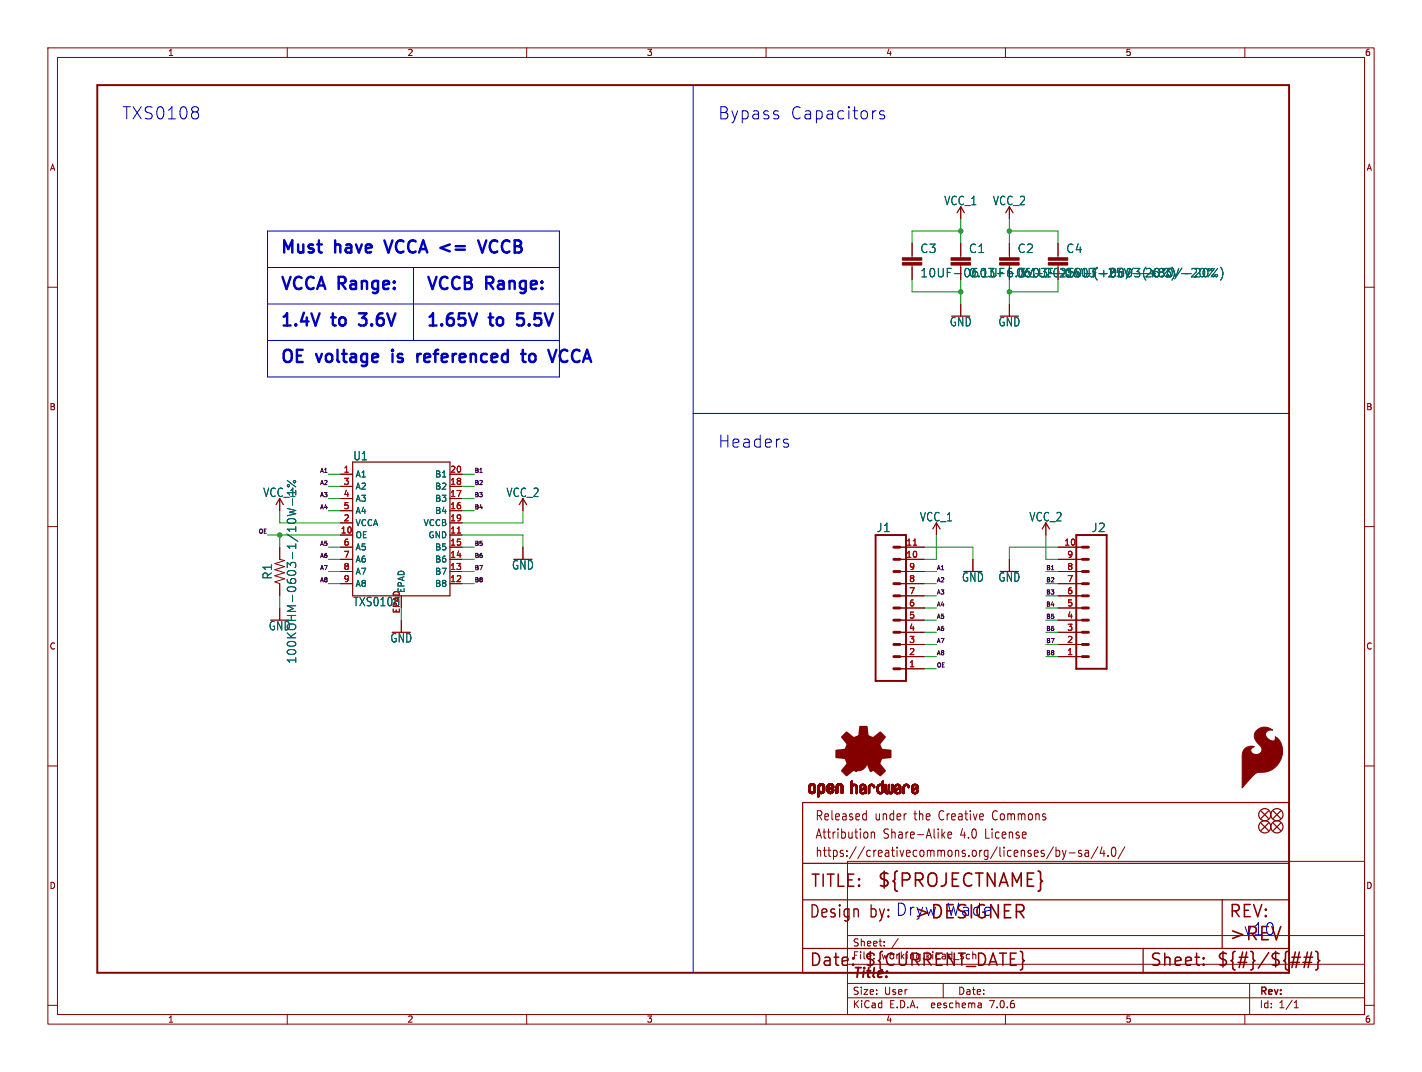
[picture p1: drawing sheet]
<svg xmlns="http://www.w3.org/2000/svg" width="297mm" height="224mm" viewBox="0 0 297 224" stroke-linecap="round" stroke-linejoin="round" font-family="sans-serif">
<defs><g id="words">
<g font-size="3.8" fill="#840000">
<text x="183.1" y="185.7">${PROJECTNAME}</text>
<text x="190.8" y="192.3">&gt;DESIGNER</text>
<text x="256.5" y="196.9">&gt;REV</text>
</g>
<g font-size="3.5" fill="#0000c2">
<text x="25.4" y="25.2">TXS0108</text>
<text x="149.9" y="25.2">Bypass</text>
<text x="164.9" y="25.2">Capacitors</text>
<text x="58.4" y="53.1">Must</text>
<text x="70.1" y="53.1">have</text>
<text x="81.7" y="53.1">VCCA &lt;=</text>
<text x="103.4" y="53.1">VCCB~{}</text>
<text x="58.4" y="60.7">VCCA Range:</text>
<text x="88.9" y="60.7">VCCB</text>
<text x="101.6" y="60.7">Range:</text>
<text x="58.4" y="68.3">1.4V</text>
<text x="69.6" y="68.3">to</text>
<text x="76.3" y="68.3">3.6V</text>
<text x="88.9" y="68.3">1.65V</text>
<text x="102.5" y="68.3">to</text>
<text x="109.2" y="68.3">5.5V</text>
<text x="58.4" y="76">OE</text>
<text x="66.3" y="76">voltage</text>
<text x="83.1" y="76">is</text>
<text x="89.3" y="76">referenced</text>
<text x="112.3" y="76">to</text>
<text x="119" y="76">VCCA</text>
<text x="149.9" y="93.7">Headers</text>
<text x="197.5" y="191.5">Wade</text>
<text x="181.6" y="192.1">by: Dryw</text>
<text x="259.6" y="195.6">v10</text>
</g>
<g font-size="3.5" fill="#840000">
<text x="169.2" y="185.7">TITLE:</text>
<text x="168.9" y="192.1">Design</text>
<text x="256.5" y="192.1">REV:</text>
<text x="168.9" y="202.2">Date:</text>
<text x="180.3" y="202.2">${CURRENT_DATE}</text>
<text x="240" y="202.2">Sheet:</text>
<text x="254" y="202.2">${#}/${##}</text>
</g>
<text font-size="2.8" fill="#840000" x="178" y="204.8">Title:</text>
<g font-size="2.7" fill="#840000">
<text x="170.2" y="171.7">Released</text>
<text x="182.7" y="171.7">under</text>
<text x="191.1" y="171.7">the</text>
<text x="196.5" y="171.7">Creative</text>
<text x="208" y="171.7">Commons</text>
<text x="170.2" y="175.5">Attribution</text>
<text x="170.2" y="179.3">https://creativecommons.org/licenses/by-sa/4.0/</text>
<text x="184.5" y="175.5">Share-Alike</text>
<text x="200.8" y="175.5">4.0</text>
<text x="206.2" y="175.5">License</text>
</g>
<g font-size="2.5" fill="#006464">
<text x="197.1" y="43.1">VCC_1</text>
<text x="207.3" y="43.1">VCC_2</text>
<text x="192.1" y="53.1">C3</text>
<text x="202.3" y="53.1">C1</text>
<text x="212.4" y="53.1">C2</text>
<text x="222.6" y="53.1">C4</text>
<text x="202.3" y="58.1">0.1UF-0603-25V-(+80/-20%)</text>
<text x="222.6" y="58.1">10UF-0603-6.3V-20%</text>
<text x="198.3" y="68.4">GND</text>
<text x="208.4" y="68.4">GND</text>
<text x="73.7" y="96.4">U1</text>
<text x="54.9" y="104">VCC_1</text>
<text x="105.7" y="104">VCC_2</text>
<text x="183" y="111.4">J1</text>
<text x="192" y="109.1">VCC_1</text>
<text x="214.9" y="109.1">VCC_2</text>
<text x="227.9" y="111.4">J2</text>
<text x="106.8" y="119.2">GND</text>
<text x="57" y="121.2" transform="rotate(-90 57 121.2)">R1</text>
<text x="200.8" y="121.7">GND</text>
<text x="208.4" y="121.7">GND</text>
<text x="56" y="131.9">GND</text>
<text x="73.7" y="126.8">TXS0108</text>
<text x="81.4" y="134.4">GND</text>
<text x="62.1" y="138.8" transform="rotate(-90 62.1 138.8)">100KOHM-0603-1/10W-1%</text>
</g>
<text font-size="2.5" fill="#840000" x="192.1" y="58.1">10UF-0603-6.3V-20%</text>
<g font-size="2.1" fill="#840000">
<text x="178" y="197.9">Sheet:</text>
<text x="178" y="200.6">File:</text>
<text x="184.1" y="200.6">working.kicad_sch</text>
<text x="178" y="208">Size:</text>
<text x="184.7" y="208">User</text>
<text x="200" y="208">Date:</text>
<text x="263" y="208.2">Rev:</text>
<text x="178" y="210.8">KiCad</text>
<text x="185.7" y="210.8">E.D.A.</text>
<text x="194.6" y="210.8">eeschema</text>
<text x="207" y="210.8">7.0.6</text>
<text x="263" y="210.8">Id:</text>
<text x="267.1" y="210.8">1/1</text>
</g>
<g font-size="1.8" fill="#840000">
<text x="35" y="11.9">1</text>
<text x="85" y="11.9">2</text>
<text x="135" y="11.9">3</text>
<text x="185" y="11.9">4</text>
<text x="235" y="11.9">5</text>
<text x="285" y="11.9">6</text>
<text x="10.3" y="35.9">A</text>
<text x="285.3" y="35.9">A</text>
<text x="10.3" y="85.9">B</text>
<text x="285.3" y="85.9">B</text>
<text x="10.3" y="135.9">C</text>
<text x="285.3" y="135.9">C</text>
<text x="10.3" y="185.9">D</text>
<text x="285.3" y="185.9">D</text>
<text x="35" y="213.8">1</text>
<text x="85" y="213.8">2</text>
<text x="135" y="213.8">3</text>
<text x="185" y="213.8">4</text>
<text x="235" y="213.8">5</text>
<text x="285" y="213.8">6</text>
</g>
<g font-size="1.8" fill="#a90000">
<text x="71.7" y="98.8">1</text>
<text x="71.7" y="101.3">3</text>
<text x="93.9" y="101.3">18</text>
<text x="93.9" y="98.8">20</text>
<text x="71.7" y="103.9">4</text>
<text x="71.7" y="106.4">5</text>
<text x="93.9" y="106.4">16</text>
<text x="93.9" y="103.9">17</text>
<text x="71.1" y="111.5">10</text>
<text x="71.7" y="109">2</text>
<text x="93.9" y="111.5">11</text>
<text x="93.9" y="109">19</text>
<text x="71.7" y="114">6</text>
<text x="71.7" y="116.6">7</text>
<text x="71.7" y="119.1">8</text>
<text x="93.9" y="119.1">13</text>
<text x="93.9" y="116.6">14</text>
<text x="93.9" y="114">15</text>
<text x="189.2" y="116.6">10</text>
<text x="189.2" y="114">11</text>
<text x="189.8" y="119.1">9</text>
<text x="222.2" y="114">10</text>
<text x="222.8" y="119.1">8</text>
<text x="222.8" y="116.6">9</text>
<text x="71.7" y="121.7">9</text>
<text x="84.7" y="124" transform="rotate(-90 84.7 124)">EPAD</text>
<text x="93.9" y="121.7">12</text>
<text x="189.8" y="124.2">7</text>
<text x="189.8" y="121.7">8</text>
<text x="222.8" y="124.2">6</text>
<text x="222.8" y="121.7">7</text>
<text x="83.6" y="128.2" transform="rotate(-90 83.6 128.2)">EPAD</text>
<text x="189.8" y="131.8">4</text>
<text x="189.8" y="129.3">5</text>
<text x="189.8" y="126.7">6</text>
<text x="222.8" y="131.8">3</text>
<text x="222.8" y="129.3">4</text>
<text x="222.8" y="126.7">5</text>
<text x="189.8" y="136.9">2</text>
<text x="189.8" y="134.4">3</text>
<text x="222.8" y="136.9">1</text>
<text x="222.8" y="134.4">2</text>
<text x="189.8" y="139.4">1</text>
</g>
<g font-size="1.8" fill="#006464">
<text x="74.2" y="99.9">A1</text>
<text x="90.8" y="99.9">B1</text>
<text x="74.2" y="102.5">A2</text>
<text x="74.2" y="105">A3</text>
<text x="74.2" y="107.5">A4</text>
<text x="90.8" y="107.5">B4</text>
<text x="90.8" y="105">B3</text>
<text x="90.8" y="102.5">B2</text>
<text x="74.2" y="112.6">OE</text>
<text x="74.2" y="110.1">VCCA</text>
<text x="88.4" y="110.1">VCCB</text>
<text x="89.4" y="112.6">GND</text>
<text x="74.2" y="115.2">A5</text>
<text x="74.2" y="117.7">A6</text>
<text x="90.8" y="117.7">B6</text>
<text x="90.8" y="115.2">B5</text>
<text x="74.2" y="120.2">A7</text>
<text x="74.2" y="122.8">A8</text>
<text x="90.8" y="122.8">B8</text>
<text x="90.8" y="120.2">B7</text>
</g>
<g font-size="1.2" fill="#0f0f0f">
<text x="66.7" y="98.8">A1</text>
<text x="66.7" y="101.4">A2</text>
<text x="99.1" y="98.8">B1</text>
<text x="99.1" y="101.4">B2</text>
<text x="66.7" y="103.9">A3</text>
<text x="66.7" y="106.4">A4</text>
<text x="99.1" y="103.9">B3</text>
<text x="99.1" y="106.4">B4</text>
<text x="53.9" y="111.5">OE</text>
<text x="66.7" y="119.1">A7</text>
<text x="66.7" y="114.1">A5</text>
<text x="66.7" y="116.6">A6</text>
<text x="99.1" y="114.1">B5</text>
<text x="99.1" y="119.1">B7</text>
<text x="99.1" y="116.6">B6</text>
<text x="195.6" y="119.1">A1</text>
<text x="218.4" y="119.1">B1</text>
<text x="66.7" y="121.7">A8</text>
<text x="99.1" y="121.7">B8</text>
<text x="195.6" y="121.7">A2</text>
<text x="195.6" y="124.2">A3</text>
<text x="218.4" y="124.2">B3</text>
<text x="218.4" y="121.7">B2</text>
<text x="195.6" y="131.8">A6</text>
<text x="195.6" y="129.3">A5</text>
<text x="195.6" y="126.8">A4</text>
<text x="218.4" y="129.3">B5</text>
<text x="218.4" y="131.8">B6</text>
<text x="218.4" y="126.8">B4</text>
<text x="195.6" y="134.4">A7</text>
<text x="195.6" y="136.9">A8</text>
<text x="218.4" y="134.4">B7</text>
<text x="218.4" y="136.9">B8</text>
<text x="195.6" y="139.5">OE</text>
</g>
</g></defs>
<g fill="none" stroke="#840000" stroke-width=".21">
<path d="M10 10h277v203.9h-277zM12 12h273v199.9h-273zM60 10v2M110 10v2M160 10v2M210 10v2M260 10v2M10 60h2M190.5 50.8v3M190.5 55.4v3M200.7 43.2v2.5M200.7 50.8v3"/>
<path d="M200.7 55.4v.5M210.8 43.2v2.5M210.8 50.8v3M210.8 55.4v.5M221 50.8v3M221 55.4v.5M285 60h2M200.7 63.5v2.5M210.8 63.5v2.5M71.1 99.1h2.6M94 99.1h2.5M10 110h2"/>
<path d="M58.4 104.1v2.6M58.4 114.3v2.5l1 .3-2 .6 2 .7-2 .6 2 .6-2 .7 2 .6-2 .6 1 .4v2.6M71.1 111.8h2.6M71.1 119.4h2.6M71.1 116.8h2.6M71.1 114.3h2.6M71.1 106.7h2.6M71.1 104.1h2.6M71.1 101.6h2.6M71.1 109.2h2.6M94 111.8h2.5M94 119.4h2.5"/>
<path d="M94 116.8h2.5M94 114.3h2.5M94 106.7h2.5M94 104.1h2.5M94 101.6h2.5M94 109.2h2.5M109.2 104.1v2.6M109.2 114.3v2.5M188 119.4h5M188 116.8h5M188 114.3h5M195.6 109.2v2.6"/>
<path d="M203.2 116.8v2.6M210.8 116.8v2.6M218.4 109.2v2.6M221 119.4h5.1M221 116.8h5.1M221 114.3h5.1M285 110h2M58.4 127v2.5M71.1 121.9h2.6M83.8 129.5v2.6M94 121.9h2.5M188 121.9h5"/>
<path d="M188 139.7h5M188 137.2h5M188 134.6h5M188 132.1h5M188 129.5h5M188 127h5M188 124.5h5M221 121.9h5.1M221 137.2h5.1M221 134.6h5.1M221 132.1h5.1M221 129.5h5.1"/>
<path d="M221 127h5.1M221 124.5h5.1M10 160h2M285 160h2M177 179.9h108v32h-108zM180.5 170l.4 .1M180.9 169.3v2M180.9 171.2l-.4 .1M181.2 174v.9M182 173.8v1.3M182 174l.2-.2 .4 .1 .1 1.2M196.9 174.4l.5 .7"/>
<path d="M197.4 173.8l-.7 .7M198 174.4l.8-.1-.1-.4-.5-.1-.2 .3 .1 .9h.6M220 176.9l-1.4 2.5M220.6 177v1.9M220.6 177.7l.4-.1 .3 .4-.1 .8h-.6M221.9 177.6l.4 1.3M222.3 178.9l-.2 .5-.2 .1M222.7 177.6l-.4 1.3M223.3 178.2h1.2M225.9 177.7l-.4-.1-.2 .3v.3l.6 .1v.5h-.6M226.7 177.7h.6l.1 1.2M227.4 178.1l-.6 .1a.4 .4 0 0 0-.2 .3 .4 .4 0 0 0 .2 .4l.6-.1"/>
<path d="M229.3 176.9l-1.4 2.5M230.2 176.9l-.4 1.4h1M230.6 177.6v1.3M231.4 178.7v.2M232.4 177.1l.3-.1a1.34 1.34 0 0 1 0 1.9h-.2a1.44 1.44 0 0 1-.1-1.8zM234.9 176.9l-1.4 2.5M177 195.4h108M184.7 197.5v.1M184.7 196.7v.1M187.6 196l-1.3 2M10 210h2M60 211.9v2"/>
<path d="M110 211.9v2M160 211.9v2M177 208.4h108M177 205.4h108M177 201.4h108M197 205.4v3M204.9 209.6l.1 .9M205 210.4l-.2 .1M205 209.9h-.2M210 211.9v2M260 211.9v2M261 205.4v6.5"/>
<path d="M270.3 210.5h.9M270.3 209.4l.4-.4v1.5M285 210h2"/>
</g>
<g fill="#840000" stroke="#840000" stroke-width=".21">
<path d="M218.9 54.9h4.1v.5h-4.1z"/>
<path d="M218.9 53.8h4.1v.6h-4.1z"/>
<path d="M188.5 54.9h4v.5h-4z"/>
<path d="M188.5 53.8h4v.6h-4z"/>
<path d="M198.6 54.9h4.1v.5h-4.1z"/>
<path d="M198.6 53.8h4.1v.6h-4.1z"/>
<path d="M168.9 165.1h.4z"/>
<path d="M168.9 165l.4 .1z"/>
<path d="M168.9 165h.4z"/>
<path d="M168.9 164.9l.4 .1z"/>
<path d="M168.9 164.9h.4z"/>
<path d="M168.9 164.8l.4 .1z"/>
<path d="M168.9 164.8h.4z"/>
<path d="M168.9 164.7l.4 .1z"/>
<path d="M168.9 164.7h.4z"/>
<path d="M168.9 164.6l.4 .1z"/>
<path d="M168.9 164.6h.4z"/>
<path d="M168.9 164.5l.4 .1z"/>
<path d="M168.9 164.5h.4z"/>
<path d="M168.9 164.4l.4 .1z"/>
<path d="M168.9 164.4h.4z"/>
<path d="M168.9 164.3l.4 .1z"/>
<path d="M168.9 165.2h.4z"/>
<path d="M168.9 165.1l.4 .1z"/>
<path d="M168.9 164.3h.4z"/>
<path d="M168.9 165.3h.5z"/>
<path d="M168.9 165.3h.4z"/>
<path d="M168.9 165.2l.4 .1z"/>
<path d="M168.9 164.2l.4 .1z"/>
<path d="M168.9 164.2h.4z"/>
<path d="M168.9 164.2h.5z"/>
<path d="M168.9 164.1l.5 .1z"/>
<path d="M168.9 164.1h.5z"/>
<path d="M168.9 165.4h.6z"/>
<path d="M168.9 165.3l.5 .1z"/>
<path d="M168.9 164.1h.6z"/>
<path d="M169 165.4h.5z"/>
<path d="M169 164.1h.5z"/>
<path d="M169 165.4h1.3z"/>
<path d="M169 165.4h.6z"/>
<path d="M169 164l1.2 .1z"/>
<path d="M169 165.4h1.2z"/>
<path d="M169 164h1.2z"/>
<path d="M169 165.5h1.2z"/>
<path d="M169 165.4l1.2 .1z"/>
<path d="M169 163.9l1.2 .1z"/>
<path d="M169 163.9h1.2z"/>
<path d="M169.1 165.5l1.1 .1z"/>
<path d="M169.1 165.6h1.1z"/>
<path d="M169.1 163.9h1.1z"/>
<path d="M169.1 165.6h1z"/>
<path d="M169.1 163.9h1z"/>
<path d="M169.1 163.8l1 .1z"/>
<path d="M169.1 163.8h1z"/>
<path d="M169.2 165.6l.9 .1z"/>
<path d="M169.2 163.8h.9z"/>
<path d="M169.2 165.7h.8z"/>
<path d="M169.2 163.8h.8z"/>
<path d="M169.2 163.7l.8 .1z"/>
<path d="M169.3 163.7h.7z"/>
<path d="M169.3 165.7h.7z"/>
<path d="M169.3 165.7h.6z"/>
<path d="M169.3 163.7h.6z"/>
<path d="M169.3 165.7l.6 .1z"/>
<path d="M169.4 163.7h.4z"/>
<path d="M169.4 165.8h.4z"/>
<path d="M169.5 163.7h.3z"/>
<path d="M169.5 165.8h.2z"/>
<path d="M169.5 163.7h.2z"/>
<path d="M169.7 164.1h.6z"/>
<path d="M169.7 165.4h.6z"/>
<path d="M169.8 165.4h.5z"/>
<path d="M169.8 164.1h.5z"/>
<path d="M169.8 165.3l.5 .1z"/>
<path d="M169.8 165.3h.5z"/>
<path d="M169.8 164.1l.5 .1z"/>
<path d="M169.9 165.3h.4z"/>
<path d="M169.9 164.2h.4z"/>
<path d="M169.9 165.2l.4 .1z"/>
<path d="M169.9 165.2h.4z"/>
<path d="M169.9 164.3h.4z"/>
<path d="M169.9 164.2l.4 .1z"/>
<path d="M169.9 165.1l.4 .1z"/>
<path d="M169.9 165.1h.4z"/>
<path d="M169.9 165l.4 .1z"/>
<path d="M169.9 165h.4z"/>
<path d="M169.9 164.9l.4 .1z"/>
<path d="M169.9 164.9h.4z"/>
<path d="M169.9 164.8l.4 .1z"/>
<path d="M169.9 164.8h.4z"/>
<path d="M169.9 164.7l.4 .1z"/>
<path d="M169.9 164.7h.4z"/>
<path d="M169.9 164.6l.4 .1z"/>
<path d="M169.9 164.6h.4z"/>
<path d="M169.9 164.5l.4 .1z"/>
<path d="M169.9 164.5h.4z"/>
<path d="M169.9 164.4l.4 .1z"/>
<path d="M169.9 164.4h.4z"/>
<path d="M169.9 164.3l.4 .1z"/>
<path d="M170.8 166.4h.2z"/>
<path d="M170.8 166.4h.3z"/>
<path d="M170.8 166.4h.4z"/>
<path d="M170.8 166.3l.4 .1z"/>
<path d="M170.8 166.3h.4z"/>
<path d="M170.8 166.2l.4 .1z"/>
<path d="M170.8 166.2h.4z"/>
<path d="M170.8 166.1l.4 .1z"/>
<path d="M170.8 166.1h.4z"/>
<path d="M170.8 166l.4 .1z"/>
<path d="M170.8 166h.4z"/>
<path d="M170.8 165.9l.4 .1z"/>
<path d="M170.8 165.9h.4z"/>
<path d="M170.8 165.8l.4 .1z"/>
<path d="M170.8 165.8h.4z"/>
<path d="M170.8 165.7l.4 .1z"/>
<path d="M170.8 165.7h1z"/>
<path d="M170.8 165.7h1.1z"/>
<path d="M170.8 165.7h1.2z"/>
<path d="M170.8 165.6l1.2 .1z"/>
<path d="M170.8 165.6h1.2z"/>
<path d="M170.8 165.6h1.3z"/>
<path d="M170.8 165.5l1.3 .1z"/>
<path d="M170.8 165.5h1.3z"/>
<path d="M170.8 165.4l1.3 .1z"/>
<path d="M170.8 165.4h1.4z"/>
<path d="M170.8 165.4h.7z"/>
<path d="M170.8 165.4h.6z"/>
<path d="M170.8 165.3l.6 .1z"/>
<path d="M170.8 165.3h.5z"/>
<path d="M170.8 165.2l.5 .1z"/>
<path d="M170.8 165.2h.4z"/>
<path d="M170.8 165.1l.4 .1z"/>
<path d="M170.8 165.1h.4z"/>
<path d="M170.8 165l.4 .1z"/>
<path d="M170.8 165h.4z"/>
<path d="M170.8 164.9l.4 .1z"/>
<path d="M170.8 164.9h.4z"/>
<path d="M170.8 164.8l.4 .1z"/>
<path d="M170.8 164.8h.4z"/>
<path d="M170.8 164.7l.4 .1z"/>
<path d="M170.8 164.7h.4z"/>
<path d="M170.8 164.6l.4 .1z"/>
<path d="M170.8 164.6h.4z"/>
<path d="M170.8 164.5l.4 .1z"/>
<path d="M170.8 164.5h.4z"/>
<path d="M170.8 164.4l.4 .1z"/>
<path d="M170.8 164.4h.4z"/>
<path d="M170.8 164.3l.4 .1z"/>
<path d="M170.8 164.3h.4z"/>
<path d="M170.8 164.2l.4 .1z"/>
<path d="M170.8 166.5h.2z"/>
<path d="M170.8 166.4l.2 .1z"/>
<path d="M170.8 164.2h.4z"/>
<path d="M170.8 164.2h.5z"/>
<path d="M170.8 166.5h.1z"/>
<path d="M170.8 164.1l.5 .1z"/>
<path d="M170.8 164.1h.5z"/>
<path d="M170.8 164.1h.6z"/>
<path d="M170.9 164.1h.5z"/>
<path d="M170.9 164l1.3 .1z"/>
<path d="M170.9 164h1.3z"/>
<path d="M170.9 164h1.2z"/>
<path d="M170.9 163.9l1.2 .1z"/>
<path d="M170.9 163.9h1.2z"/>
<path d="M171 163.9h1.1z"/>
<path d="M171 163.9h1z"/>
<path d="M171 163.8l1 .1z"/>
<path d="M171 163.8h1z"/>
<path d="M171.1 163.8h.9z"/>
<path d="M171.1 163.8h.8z"/>
<path d="M171.2 163.8h.7z"/>
<path d="M171.2 163.7l.7 .1z"/>
<path d="M171.2 163.7h.7z"/>
<path d="M171.2 163.7h.6z"/>
<path d="M171.3 165.7l.5 .1z"/>
<path d="M171.3 163.7h.5z"/>
<path d="M171.3 165.8h.4z"/>
<path d="M171.3 163.7h.4z"/>
<path d="M171.4 165.8h.3z"/>
<path d="M171.4 163.7h.3z"/>
<path d="M171.4 163.7h.2z"/>
<path d="M171.4 165.8h.2z"/>
<path d="M171.6 164.1h.6z"/>
<path d="M171.6 165.4h.6z"/>
<path d="M171.7 165.4h.5z"/>
<path d="M171.7 164.1h.5z"/>
<path d="M171.7 165.3l.5 .1z"/>
<path d="M171.7 165.3h.5z"/>
<path d="M171.8 165.3h.4z"/>
<path d="M171.8 164.1l.4 .1z"/>
<path d="M171.8 164.2h.4z"/>
<path d="M171.8 165.2l.4 .1z"/>
<path d="M171.8 165.2h.4z"/>
<path d="M171.8 165.2h.5z"/>
<path d="M171.8 164.3h.5z"/>
<path d="M171.8 164.2l.4 .1z"/>
<path d="M171.9 165.2h.4z"/>
<path d="M171.9 164.3h.4z"/>
<path d="M171.9 165.1l.4 .1z"/>
<path d="M171.9 165.1h.4z"/>
<path d="M171.9 164.4h.4z"/>
<path d="M171.9 164.3l.4 .1z"/>
<path d="M171.9 165l.4 .1z"/>
<path d="M171.9 165h.4z"/>
<path d="M171.9 164.9l.4 .1z"/>
<path d="M171.9 164.9h.4z"/>
<path d="M171.9 164.8l.4 .1z"/>
<path d="M171.9 164.8h.4z"/>
<path d="M171.9 164.7l.4 .1z"/>
<path d="M171.9 164.7h.4z"/>
<path d="M171.9 164.6l.4 .1z"/>
<path d="M171.9 164.6h.4z"/>
<path d="M171.9 164.5l.4 .1z"/>
<path d="M171.9 164.5h.4z"/>
<path d="M171.9 164.4l.4 .1z"/>
<path d="M172.7 165.2h.4z"/>
<path d="M172.7 165.1l.4 .1z"/>
<path d="M172.7 165.1h.4z"/>
<path d="M172.7 165.1h.5z"/>
<path d="M172.7 165l.5 .1z"/>
<path d="M172.7 165h.5z"/>
<path d="M172.7 165h.6z"/>
<path d="M172.7 165h.7z"/>
<path d="M172.7 164.9l.7 .1z"/>
<path d="M172.7 164.9h.7z"/>
<path d="M172.7 164.9h.8z"/>
<path d="M172.7 164.9h.9z"/>
<path d="M172.7 164.8l.9 .1z"/>
<path d="M172.7 164.8h.9z"/>
<path d="M172.7 164.8h1z"/>
<path d="M172.7 164.8h1.1z"/>
<path d="M172.7 164.7l1.1 .1z"/>
<path d="M172.7 164.7h1.2z"/>
<path d="M172.7 164.7h1.3z"/>
<path d="M172.7 164.6l1.3 .1z"/>
<path d="M172.7 164.6h1.4z"/>
<path d="M172.7 164.6h.4z"/>
<path d="M172.7 164.5l.4 .1z"/>
<path d="M172.7 164.5h.4z"/>
<path d="M172.7 164.4l.4 .1z"/>
<path d="M172.7 164.4h.4z"/>
<path d="M172.7 164.3l.4 .1z"/>
<path d="M172.7 164.3h.4z"/>
<path d="M172.7 164.2l.4 .1z"/>
<path d="M172.7 165.3h.5z"/>
<path d="M172.7 165.2l.4 .1z"/>
<path d="M172.7 164.2h.4z"/>
<path d="M172.7 164.2h.5z"/>
<path d="M172.7 164.1l.5 .1z"/>
<path d="M172.7 164.1h.5z"/>
<path d="M172.8 165.3l.5 .1z"/>
<path d="M172.8 164.1h.4z"/>
<path d="M172.8 164.1h.5z"/>
<path d="M172.8 165.4h.5z"/>
<path d="M172.8 165.4h1.3z"/>
<path d="M172.8 165.4h.6z"/>
<path d="M172.8 164.1h.6z"/>
<path d="M172.8 164l1.3 .1z"/>
<path d="M172.8 164h1.3z"/>
<path d="M172.8 165.5h1.2z"/>
<path d="M172.8 165.4l1.2 .1z"/>
<path d="M172.8 164h1.2z"/>
<path d="M172.9 165.5h1.1z"/>
<path d="M172.9 164h1.1z"/>
<path d="M172.9 163.9l1.1 .1z"/>
<path d="M172.9 165.5l1.1 .1z"/>
<path d="M172.9 163.9h1.1z"/>
<path d="M172.9 165.6h1.1z"/>
<path d="M172.9 165.6h1z"/>
<path d="M172.9 163.9h1z"/>
<path d="M173 165.6h.9z"/>
<path d="M173 163.8l.9 .1z"/>
<path d="M173 163.8h.9z"/>
<path d="M173 165.6l.9 .1z"/>
<path d="M173 165.7h.9z"/>
<path d="M173 165.7h.8z"/>
<path d="M173 163.8h.8z"/>
<path d="M173.1 165.7h.7z"/>
<path d="M173.1 163.8h.7z"/>
<path d="M173.1 163.7l.7 .1z"/>
<path d="M173.1 163.7h.7z"/>
<path d="M173.1 163.7h.6z"/>
<path d="M173.1 165.7h.6z"/>
<path d="M173.2 163.7h.5z"/>
<path d="M173.2 165.7l.5 .1z"/>
<path d="M173.2 164.6h.9z"/>
<path d="M173.2 163.7h.4z"/>
<path d="M173.2 165.8h.4z"/>
<path d="M173.3 163.7h.3z"/>
<path d="M173.3 165.8h.3z"/>
<path d="M173.3 164.6h.8z"/>
<path d="M173.3 165.8h.2z"/>
<path d="M173.3 164.5l.8 .1z"/>
<path d="M173.3 163.7h.2z"/>
<path d="M173.3 164.5h.8z"/>
<path d="M173.4 164.5h.7z"/>
<path d="M173.5 164.5h.6z"/>
<path d="M173.5 164.1h.6z"/>
<path d="M173.5 165.4h.6z"/>
<path d="M173.6 165.4h.5z"/>
<path d="M173.6 164.4l.5 .1z"/>
<path d="M173.6 164.4h.5z"/>
<path d="M173.6 164.1h.5z"/>
<path d="M173.6 165.3l.5 .1z"/>
<path d="M173.6 165.3h.5z"/>
<path d="M173.7 165.3h.4z"/>
<path d="M173.7 164.1l.4 .1z"/>
<path d="M173.7 164.4h.4z"/>
<path d="M173.7 164.2h.4z"/>
<path d="M173.7 165.2l.4 .1z"/>
<path d="M173.7 165.2h.4z"/>
<path d="M173.7 164.3l.4 .1z"/>
<path d="M173.7 164.3h.4z"/>
<path d="M173.7 164.2l.4 .1z"/>
<path d="M173.8 165.2h.3z"/>
<path d="M173.8 165.1l.3 .1z"/>
<path d="M173.8 165.1h.3z"/>
<path d="M173.8 165l.3 .1z"/>
<path d="M173.8 165h.3z"/>
<path d="M173.9 165h.2z"/>
<path d="M173.9 164.9l.2 .1z"/>
<path d="M173.9 164.9h.2z"/>
<path d="M174 164.9h.1z"/>
<path d="M174.6 165.7h.3z"/>
<path d="M174.6 165.7h.4z"/>
<path d="M174.6 165.6l.4 .1z"/>
<path d="M174.6 165.6h.4z"/>
<path d="M174.6 165.5l.4 .1z"/>
<path d="M174.6 165.5h.4z"/>
<path d="M174.6 165.4l.4 .1z"/>
<path d="M174.6 165.4h.4z"/>
<path d="M174.6 165.3l.4 .1z"/>
<path d="M174.6 165.3h.4z"/>
<path d="M174.6 165.2l.4 .1z"/>
<path d="M174.6 165.2h.4z"/>
<path d="M174.6 165.1l.4 .1z"/>
<path d="M174.6 165.1h.4z"/>
<path d="M174.6 165l.4 .1z"/>
<path d="M174.6 165h.4z"/>
<path d="M174.6 164.9l.4 .1z"/>
<path d="M174.6 164.9h.4z"/>
<path d="M174.6 164.8l.4 .1z"/>
<path d="M174.6 164.8h.4z"/>
<path d="M174.6 164.7l.4 .1z"/>
<path d="M174.6 164.7h.4z"/>
<path d="M174.6 164.6l.4 .1z"/>
<path d="M174.6 164.6h.4z"/>
<path d="M174.6 164.5l.4 .1z"/>
<path d="M174.6 164.5h.4z"/>
<path d="M174.6 164.4l.4 .1z"/>
<path d="M174.6 164.4h.4z"/>
<path d="M174.6 164.3l.4 .1z"/>
<path d="M174.6 164.3h.4z"/>
<path d="M174.6 165.7h.2z"/>
<path d="M174.6 164.2l.5 .1z"/>
<path d="M174.6 165.7l.2 .1z"/>
<path d="M174.6 164.2h.5z"/>
<path d="M174.7 164.2h.4z"/>
<path d="M174.7 164.1l.4 .1z"/>
<path d="M174.7 164.1h.4z"/>
<path d="M174.7 164.1h.5z"/>
<path d="M174.7 164.1h.6z"/>
<path d="M174.7 164l1.3 .1z"/>
<path d="M174.7 164h1.3z"/>
<path d="M174.7 164h1.2z"/>
<path d="M174.8 164h1.1z"/>
<path d="M174.8 163.9l1.1 .1z"/>
<path d="M174.8 163.9h1.1z"/>
<path d="M174.8 163.8l1.1 .1z"/>
<path d="M174.9 163.8h.9z"/>
<path d="M174.9 163.8h.8z"/>
<path d="M175 163.8h.7z"/>
<path d="M175 163.7l.7 .1z"/>
<path d="M175 163.7h.7z"/>
<path d="M175 163.7h.6z"/>
<path d="M175.1 163.7h.5z"/>
<path d="M175.2 163.7h.3z"/>
<path d="M175.3 163.7h.2z"/>
<path d="M175.4 164.1h.6z"/>
<path d="M175.5 164.1h.5z"/>
<path d="M175.6 164.1h.4z"/>
<path d="M175.6 164.1l.4 .1z"/>
<path d="M175.6 164.2h.4z"/>
<path d="M175.6 164.2h.5z"/>
<path d="M175.7 164.2l.4 .1z"/>
<path d="M175.7 164.3h.4z"/>
<path d="M175.7 165.7h.3z"/>
<path d="M175.7 165.7h.4z"/>
<path d="M175.7 165.6l.4 .1z"/>
<path d="M175.7 165.6h.4z"/>
<path d="M175.7 165.5l.4 .1z"/>
<path d="M175.7 165.5h.4z"/>
<path d="M175.7 165.4l.4 .1z"/>
<path d="M175.7 165.4h.4z"/>
<path d="M175.7 165.3l.4 .1z"/>
<path d="M175.7 165.3h.4z"/>
<path d="M175.7 165.2l.4 .1z"/>
<path d="M175.7 165.2h.4z"/>
<path d="M175.7 165.1l.4 .1z"/>
<path d="M175.7 165.1h.4z"/>
<path d="M175.7 165l.4 .1z"/>
<path d="M175.7 165h.4z"/>
<path d="M175.7 164.9l.4 .1z"/>
<path d="M175.7 164.9h.4z"/>
<path d="M175.7 164.8l.4 .1z"/>
<path d="M175.7 164.8h.4z"/>
<path d="M175.7 164.7l.4 .1z"/>
<path d="M175.7 164.7h.4z"/>
<path d="M175.7 164.6l.4 .1z"/>
<path d="M175.7 164.6h.4z"/>
<path d="M175.7 164.5l.4 .1z"/>
<path d="M175.7 164.5h.4z"/>
<path d="M175.7 164.4l.4 .1z"/>
<path d="M175.7 164.4h.4z"/>
<path d="M175.7 164.3l.4 .1z"/>
<path d="M175.7 165.7h.2z"/>
<path d="M175.7 165.7l.2 .1z"/>
<path d="M177.7 165.8h.2z"/>
<path d="M177.7 165.7l.2 .1z"/>
<path d="M177.7 163.3h.3z"/>
<path d="M177.7 165.7h.3z"/>
<path d="M177.7 165.6l.3 .1z"/>
<path d="M177.7 165.6h.3z"/>
<path d="M177.7 165.5l.3 .1z"/>
<path d="M177.7 165.5h.3z"/>
<path d="M177.7 165.4l.3 .1z"/>
<path d="M177.7 165.4h.3z"/>
<path d="M177.7 165.3l.3 .1z"/>
<path d="M177.7 165.3h.3z"/>
<path d="M177.7 165.2l.3 .1z"/>
<path d="M177.7 165.2h.3z"/>
<path d="M177.7 165.1l.3 .1z"/>
<path d="M177.7 165.1h.3z"/>
<path d="M177.7 165l.3 .1z"/>
<path d="M177.7 165h.3z"/>
<path d="M177.7 164.9l.3 .1z"/>
<path d="M177.7 164.9h.3z"/>
<path d="M177.7 164.8l.3 .1z"/>
<path d="M177.7 164.8h.3z"/>
<path d="M177.7 164.7l.3 .1z"/>
<path d="M177.7 164.7h.3z"/>
<path d="M177.7 164.6l.3 .1z"/>
<path d="M177.7 164.6h.3z"/>
<path d="M177.7 164.5l.3 .1z"/>
<path d="M177.7 164.5h.3z"/>
<path d="M177.7 164.4l.3 .1z"/>
<path d="M177.7 164.4h.3z"/>
<path d="M177.7 164.3l.3 .1z"/>
<path d="M177.7 164.3h.3z"/>
<path d="M177.7 164.3h.4z"/>
<path d="M177.7 164.2l.4 .1z"/>
<path d="M177.7 164.2h.4z"/>
<path d="M177.7 164.2h.5z"/>
<path d="M177.7 164.1l.5 .1z"/>
<path d="M177.7 164.1h.5z"/>
<path d="M177.7 164.1h.6z"/>
<path d="M177.7 164.1h.7z"/>
<path d="M177.7 164.1h1.3z"/>
<path d="M177.7 164.1h1.2z"/>
<path d="M177.7 164l1.2 .1z"/>
<path d="M177.7 164h1.2z"/>
<path d="M177.7 164h1.1z"/>
<path d="M177.7 163.9l1.1 .1z"/>
<path d="M177.7 163.9h1.1z"/>
<path d="M177.7 163.9h1z"/>
<path d="M177.7 163.9h.3z"/>
<path d="M177.7 163.8l.3 .1z"/>
<path d="M177.7 163.8h.3z"/>
<path d="M177.7 163.7l.3 .1z"/>
<path d="M177.7 163.7h.3z"/>
<path d="M177.7 163.6l.3 .1z"/>
<path d="M177.7 163.6h.3z"/>
<path d="M177.7 163.5l.3 .1z"/>
<path d="M177.7 163.5h.3z"/>
<path d="M177.7 163.4l.3 .1z"/>
<path d="M177.7 163.4h.3z"/>
<path d="M177.7 163.3l.3 .1z"/>
<path d="M177.7 163.2l.3 .1z"/>
<path d="M177.8 163.2h.2z"/>
<path d="M177.9 163.1l.1 .1z"/>
<path d="M178.1 163.9h.6z"/>
<path d="M178.1 163.8l.6 .1z"/>
<path d="M178.2 163.8h.5z"/>
<path d="M178.2 163.8h.4z"/>
<path d="M178.5 164.1h.5z"/>
<path d="M178.6 164.1h.4z"/>
<path d="M178.6 164.1l.4 .1z"/>
<path d="M178.6 164.2h.4z"/>
<path d="M178.7 164.2h.3z"/>
<path d="M178.7 164.2h.4z"/>
<path d="M178.7 164.3h.4z"/>
<path d="M178.7 164.2l.4 .1z"/>
<path d="M178.8 164.3h.3z"/>
<path d="M178.8 164.4h.3z"/>
<path d="M178.8 164.3l.3 .1z"/>
<path d="M178.8 164.5h.3z"/>
<path d="M178.8 164.4l.3 .1z"/>
<path d="M178.8 165.8h.1z"/>
<path d="M178.8 165.8h.2z"/>
<path d="M178.8 165.7l.2 .1z"/>
<path d="M178.8 165.7h.2z"/>
<path d="M178.8 165.7h.3z"/>
<path d="M178.8 165.6l.3 .1z"/>
<path d="M178.8 165.6h.3z"/>
<path d="M178.8 165.5l.3 .1z"/>
<path d="M178.8 165.5h.3z"/>
<path d="M178.8 165.4l.3 .1z"/>
<path d="M178.8 165.4h.3z"/>
<path d="M178.8 165.3l.3 .1z"/>
<path d="M178.8 165.3h.3z"/>
<path d="M178.8 165.2l.3 .1z"/>
<path d="M178.8 165.2h.3z"/>
<path d="M178.8 165.1l.3 .1z"/>
<path d="M178.8 165.1h.3z"/>
<path d="M178.8 165l.3 .1z"/>
<path d="M178.8 165h.3z"/>
<path d="M178.8 164.9l.3 .1z"/>
<path d="M178.8 164.9h.3z"/>
<path d="M178.8 164.8l.3 .1z"/>
<path d="M178.8 164.8h.3z"/>
<path d="M178.8 164.7l.3 .1z"/>
<path d="M178.8 164.7h.3z"/>
<path d="M178.8 164.6l.3 .1z"/>
<path d="M178.8 164.6h.3z"/>
<path d="M178.8 164.5l.3 .1z"/>
<path d="M179.5 165.4h.4z"/>
<path d="M179.5 165.3l.4 .1z"/>
<path d="M179.5 165.3h.4z"/>
<path d="M179.5 165.3h.3z"/>
<path d="M179.5 165.2l.3 .1z"/>
<path d="M179.5 165.2h.3z"/>
<path d="M179.5 165.2h.4z"/>
<path d="M179.5 164.6h.2z"/>
<path d="M179.5 164.5l.2 .1z"/>
<path d="M179.5 164.5h.3z"/>
<path d="M179.5 164.4l.3 .1z"/>
<path d="M179.5 164.4h.3z"/>
<path d="M179.6 165.4h.3z"/>
<path d="M179.6 165.2h.3z"/>
<path d="M179.6 165.1l.3 .1z"/>
<path d="M179.6 165.1h.3z"/>
<path d="M179.6 164.6h.1z"/>
<path d="M179.6 164.4h.2z"/>
<path d="M179.6 165.5h.3z"/>
<path d="M179.6 165.4l.3 .1z"/>
<path d="M179.6 165.1h.4z"/>
<path d="M179.6 164.4h.3z"/>
<path d="M179.6 164.3l.3 .1z"/>
<path d="M179.6 164.3h.3z"/>
<path d="M179.6 165.5h.4z"/>
<path d="M179.6 165l.5 .1z"/>
<path d="M179.6 165h.5z"/>
<path d="M179.6 164.2l.3 .1z"/>
<path d="M179.6 164.2h.3z"/>
<path d="M179.6 165.5l.8 .1z"/>
<path d="M179.6 165.5h.5z"/>
<path d="M179.6 164.2h.4z"/>
<path d="M179.6 165.6h.8z"/>
<path d="M179.6 165h.6z"/>
<path d="M179.6 164.1l.4 .1z"/>
<path d="M179.7 165.6h.7z"/>
<path d="M179.7 165h.6z"/>
<path d="M179.7 164.9l.6 .1z"/>
<path d="M179.7 164.1h.3z"/>
<path d="M179.7 164.1h.4z"/>
<path d="M179.7 164.9h.6z"/>
<path d="M179.7 164.1h.5z"/>
<path d="M179.7 165.6l.7 .1z"/>
<path d="M179.7 164.1h1.1z"/>
<path d="M179.7 165.7h.7z"/>
<path d="M179.7 164.9h.7z"/>
<path d="M179.7 164l1.1 .1z"/>
<path d="M179.7 164h1z"/>
<path d="M179.7 164.9h.8z"/>
<path d="M179.8 165.7h.6z"/>
<path d="M179.8 164.9h.7z"/>
<path d="M179.8 164h.9z"/>
<path d="M179.8 164.8l.7 .1z"/>
<path d="M179.8 163.9l.9 .1z"/>
<path d="M179.8 164.8h1.1z"/>
<path d="M179.8 163.9h.8z"/>
<path d="M179.8 165.7l.6 .1z"/>
<path d="M179.9 163.9h.7z"/>
<path d="M179.9 164.8h1z"/>
<path d="M179.9 165.8h.5z"/>
<path d="M179.9 163.9h.6z"/>
<path d="M180 165.8h.4z"/>
<path d="M180 164.8h.9z"/>
<path d="M180 163.8l.5 .1z"/>
<path d="M180 163.8h.5z"/>
<path d="M180 164.7l.9 .1z"/>
<path d="M180 163.8h.4z"/>
<path d="M180.1 164.7h.8z"/>
<path d="M180.2 165.5h.2z"/>
<path d="M180.2 164.7h.7z"/>
<path d="M180.2 163.8h.1z"/>
<path d="M180.2 164.6l.7 .1z"/>
<path d="M180.3 164.1h.5z"/>
<path d="M180.3 164.6h.6z"/>
<path d="M180.4 164.6h.5z"/>
<path d="M180.4 164.1h.4z"/>
<path d="M180.4 164.1l.4 .1z"/>
<path d="M180.4 164.2h.4z"/>
<path d="M180.5 164.2h.3z"/>
<path d="M180.5 164.6h.4z"/>
<path d="M180.5 164.2h.4z"/>
<path d="M180.5 164.5l.4 .1z"/>
<path d="M180.5 164.5h.4z"/>
<path d="M180.5 164.2l.4 .1z"/>
<path d="M180.5 164.3h.4z"/>
<path d="M180.6 164.8l.3 .1z"/>
<path d="M180.6 164.5h.3z"/>
<path d="M180.6 164.3h.3z"/>
<path d="M180.6 164.9h.3z"/>
<path d="M180.6 164.4h.3z"/>
<path d="M180.6 164.3l.3 .1z"/>
<path d="M180.6 165.8h.2z"/>
<path d="M180.6 165.7l.2 .1z"/>
<path d="M180.6 165.7h.3z"/>
<path d="M180.6 165.6l.3 .1z"/>
<path d="M180.6 165.6h.3z"/>
<path d="M180.6 165.5l.3 .1z"/>
<path d="M180.6 165.5h.3z"/>
<path d="M180.6 165.4l.3 .1z"/>
<path d="M180.6 165.4h.3z"/>
<path d="M180.6 165.3l.3 .1z"/>
<path d="M180.6 165.3h.3z"/>
<path d="M180.6 165.2l.3 .1z"/>
<path d="M180.6 165.2h.3z"/>
<path d="M180.6 165.1l.3 .1z"/>
<path d="M180.6 165.1h.3z"/>
<path d="M180.6 165l.3 .1z"/>
<path d="M180.6 165h.3z"/>
<path d="M180.6 164.9l.3 .1z"/>
<path d="M180.6 164.4l.3 .1z"/>
<path d="M181.4 165.8h.1z"/>
<path d="M181.4 165.7l.1 .1z"/>
<path d="M181.4 165.7h.2z"/>
<path d="M181.4 165.6l.3 .1z"/>
<path d="M181.4 165.6h.3z"/>
<path d="M181.4 165.5l.3 .1z"/>
<path d="M181.4 165.5h.3z"/>
<path d="M181.4 165.4l.3 .1z"/>
<path d="M181.4 165.4h.3z"/>
<path d="M181.4 165.3l.3 .1z"/>
<path d="M181.4 165.3h.3z"/>
<path d="M181.4 165.2l.3 .1z"/>
<path d="M181.4 165.2h.3z"/>
<path d="M181.4 165.1l.3 .1z"/>
<path d="M181.4 165.1h.3z"/>
<path d="M181.4 165l.3 .1z"/>
<path d="M181.4 165h.3z"/>
<path d="M181.4 164.9l.3 .1z"/>
<path d="M181.4 164.9h.3z"/>
<path d="M181.4 164.8l.3 .1z"/>
<path d="M181.4 164.8h.3z"/>
<path d="M181.4 164.7l.3 .1z"/>
<path d="M181.4 164.7h.3z"/>
<path d="M181.4 164.6l.3 .1z"/>
<path d="M181.4 164.6h.3z"/>
<path d="M181.4 164.5l.3 .1z"/>
<path d="M181.4 164.5h.3z"/>
<path d="M181.4 164.4l.3 .1z"/>
<path d="M181.4 164.4h.3z"/>
<path d="M181.4 164.3l.3 .1z"/>
<path d="M181.4 164.3h.3z"/>
<path d="M181.4 164.2l.3 .1z"/>
<path d="M181.4 164.2h.3z"/>
<path d="M181.4 164.2h.4z"/>
<path d="M181.4 164.1l.4 .1z"/>
<path d="M181.5 164.1h.4z"/>
<path d="M181.5 164.1h.5z"/>
<path d="M181.5 164.1h1.1z"/>
<path d="M181.5 164l1.1 .1z"/>
<path d="M181.5 164h1.1z"/>
<path d="M181.5 164h1z"/>
<path d="M181.6 164h.9z"/>
<path d="M181.6 163.9l.9 .1z"/>
<path d="M181.6 163.9h.9z"/>
<path d="M181.6 163.9h.8z"/>
<path d="M181.7 163.9h.7z"/>
<path d="M181.8 163.9h.5z"/>
<path d="M181.8 163.8l.5 .1z"/>
<path d="M181.8 163.8h.5z"/>
<path d="M181.9 163.8h.3z"/>
<path d="M182 163.8h.1z"/>
<path d="M182.1 164.1h.5z"/>
<path d="M182.2 164.1h.4z"/>
<path d="M182.3 164.1l.3 .1z"/>
<path d="M182.3 164.2h.3z"/>
<path d="M182.3 164.2h.4z"/>
<path d="M182.4 164.2l.3 .1z"/>
<path d="M182.4 164.2h.3z"/>
<path d="M182.4 164.3h.3z"/>
<path d="M182.4 164.3l.3 .1z"/>
<path d="M182.4 164.4h.3z"/>
<path d="M182.4 164.5h.3z"/>
<path d="M182.4 164.4l.3 .1z"/>
<path d="M182.5 164.5h.1z"/>
<path d="M182.5 164.5h.2z"/>
<path d="M182.5 164.5l.1 .1z"/>
<path d="M183.2 165.1h.3z"/>
<path d="M183.2 165l.3 .1z"/>
<path d="M183.2 165h.3z"/>
<path d="M183.2 164.9l.3 .1z"/>
<path d="M183.2 164.9h.3z"/>
<path d="M183.2 164.8l.3 .1z"/>
<path d="M183.2 164.8h.3z"/>
<path d="M183.2 164.7l.3 .1z"/>
<path d="M183.2 164.7h.3z"/>
<path d="M183.2 164.6l.3 .1z"/>
<path d="M183.2 164.6h.3z"/>
<path d="M183.2 164.5l.3 .1z"/>
<path d="M183.2 164.5h.3z"/>
<path d="M183.2 165.2h.3z"/>
<path d="M183.2 165.1l.3 .1z"/>
<path d="M183.2 164.4l.3 .1z"/>
<path d="M183.2 164.4h.3z"/>
<path d="M183.2 165.2l.3 .1z"/>
<path d="M183.2 165.3h.3z"/>
<path d="M183.2 164.3l.3 .1z"/>
<path d="M183.2 164.3h.3z"/>
<path d="M183.2 165.4h.3z"/>
<path d="M183.2 165.3l.3 .1z"/>
<path d="M183.2 165.4h.4z"/>
<path d="M183.2 164.2l.3 .1z"/>
<path d="M183.2 164.2h.3z"/>
<path d="M183.2 164.2h.4z"/>
<path d="M183.2 165.4l.4 .1z"/>
<path d="M183.2 165.5h.4z"/>
<path d="M183.3 165.5h.4z"/>
<path d="M183.3 164.1l.3 .1z"/>
<path d="M183.3 164.1h.4z"/>
<path d="M183.3 165.5h.5z"/>
<path d="M183.3 165.5l1.1 .1z"/>
<path d="M183.3 164.1h.5z"/>
<path d="M183.3 165.6h1.1z"/>
<path d="M183.3 164.1h1.2z"/>
<path d="M183.3 164l1.2 .1z"/>
<path d="M183.3 164h1.2z"/>
<path d="M183.4 165.6h.9z"/>
<path d="M183.4 164h1.1z"/>
<path d="M183.4 165.6l.9 .1z"/>
<path d="M183.4 165.7h.9z"/>
<path d="M183.4 163.9l1.1 .1z"/>
<path d="M183.4 163.9h1.1z"/>
<path d="M183.5 165.7h.8z"/>
<path d="M183.5 163.9h1z"/>
<path d="M183.5 165.7h.7z"/>
<path d="M183.5 165.7l.7 .1z"/>
<path d="M183.5 163.9h.7z"/>
<path d="M183.6 165.8h.6z"/>
<path d="M183.6 165.8h.5z"/>
<path d="M183.6 163.9h.5z"/>
<path d="M183.6 163.8l.5 .1z"/>
<path d="M183.6 163.8h.5z"/>
<path d="M183.7 163.8h.3z"/>
<path d="M183.8 163.8h.1z"/>
<path d="M183.9 164.1h.6z"/>
<path d="M183.9 165.5h.5z"/>
<path d="M184 165.5h.4z"/>
<path d="M184 164.1h.5z"/>
<path d="M184.1 165.5h.4z"/>
<path d="M184.1 164.1l.4 .1z"/>
<path d="M184.1 165.4l.4 .1z"/>
<path d="M184.1 164.2h.4z"/>
<path d="M184.1 165.4h.4z"/>
<path d="M184.2 165.4h.3z"/>
<path d="M184.2 164.2l.3 .1z"/>
<path d="M184.2 164.2h.3z"/>
<path d="M184.2 164.3h.3z"/>
<path d="M184.2 165.3l.3 .1z"/>
<path d="M184.2 165.3h.3z"/>
<path d="M184.2 163.9h.3z"/>
<path d="M184.2 163.8l.3 .1z"/>
<path d="M184.2 165.2l.3 .1z"/>
<path d="M184.2 165.2h.3z"/>
<path d="M184.2 165.1h.3z"/>
<path d="M184.2 165l.3 .1z"/>
<path d="M184.2 165h.3z"/>
<path d="M184.2 164.9l.3 .1z"/>
<path d="M184.2 164.9h.3z"/>
<path d="M184.2 164.8h.3z"/>
<path d="M184.2 164.7l.3 .1z"/>
<path d="M184.2 164.7h.3z"/>
<path d="M184.2 164.6h.3z"/>
<path d="M184.2 164.5h.3z"/>
<path d="M184.2 164.4l.3 .1z"/>
<path d="M184.2 164.4h.3z"/>
<path d="M184.2 164.3l.3 .1z"/>
<path d="M184.2 163.8h.3z"/>
<path d="M184.2 163.7l.3 .1z"/>
<path d="M184.2 163.7h.3z"/>
<path d="M184.2 163.6l.3 .1z"/>
<path d="M184.2 163.6h.3z"/>
<path d="M184.2 163.5h.3z"/>
<path d="M184.2 163.4h.3z"/>
<path d="M184.2 163.3h.3z"/>
<path d="M184.2 165.1l.3 .1z"/>
<path d="M184.2 164.8l.3 .1z"/>
<path d="M184.2 164.6l.3 .1z"/>
<path d="M184.2 164.5l.3 .1z"/>
<path d="M184.2 163.5l.3 .1z"/>
<path d="M184.2 163.4l.3 .1z"/>
<path d="M184.2 163.3l.3 .1z"/>
<path d="M184.2 163.2l.3 .1z"/>
<path d="M184.2 163.2h.3z"/>
<path d="M184.3 163.2h.2z"/>
<path d="M184.4 163.2h.1z"/>
<path d="M184.4 163.1l.1 .1z"/>
<path d="M184.8 165.3h.3z"/>
<path d="M184.8 165.2l.3 .1z"/>
<path d="M184.8 165.2h.3z"/>
<path d="M184.8 165.1l.3 .1z"/>
<path d="M184.8 165.1h.3z"/>
<path d="M184.8 165l.3 .1z"/>
<path d="M184.8 165h.3z"/>
<path d="M184.8 164.9l.3 .1z"/>
<path d="M184.8 164.9h.3z"/>
<path d="M184.8 164.8l.3 .1z"/>
<path d="M184.8 164.8h.3z"/>
<path d="M184.8 164.7l.3 .1z"/>
<path d="M184.8 164.7h.3z"/>
<path d="M184.8 164.6l.3 .1z"/>
<path d="M184.8 164.6h.3z"/>
<path d="M184.8 164.5l.3 .1z"/>
<path d="M184.8 164.5h.3z"/>
<path d="M184.8 164.4l.3 .1z"/>
<path d="M184.8 164.4h.3z"/>
<path d="M184.8 164.3l.3 .1z"/>
<path d="M184.8 164.3h.3z"/>
<path d="M184.8 164.2l.3 .1z"/>
<path d="M184.8 164.2h.3z"/>
<path d="M184.8 164.1l.3 .1z"/>
<path d="M184.8 164.1h.3z"/>
<path d="M184.8 164l.3 .1z"/>
<path d="M184.8 164h.3z"/>
<path d="M184.8 165.5h.4z"/>
<path d="M184.8 165.4l.4 .1z"/>
<path d="M184.8 165.4h.3z"/>
<path d="M184.8 165.3l.3 .1z"/>
<path d="M184.8 163.9l.3 .1z"/>
<path d="M184.8 163.9h.3z"/>
<path d="M184.9 165.5h1.6z"/>
<path d="M184.9 165.5h.3z"/>
<path d="M184.9 163.9h.2z"/>
<path d="M184.9 165.6h1.6z"/>
<path d="M184.9 165.5l1.6 .1z"/>
<path d="M184.9 165.6h1.5z"/>
<path d="M184.9 165.6l1.5 .1z"/>
<path d="M184.9 165.7h1.5z"/>
<path d="M185 165.7h1.4z"/>
<path d="M185 163.9h.1z"/>
<path d="M185 165.7h1.3z"/>
<path d="M185 163.8l.1 .1z"/>
<path d="M185 165.7h.6z"/>
<path d="M185 165.7l.6 .1z"/>
<path d="M185.1 165.8h.5z"/>
<path d="M185.1 165.8h.4z"/>
<path d="M185.4 165.5h.6z"/>
<path d="M185.4 165.5h.5z"/>
<path d="M185.5 165.5h.4z"/>
<path d="M185.5 165.4l.4 .1z"/>
<path d="M185.5 165.4h.3z"/>
<path d="M185.5 165.3l.3 .1z"/>
<path d="M185.5 165.3h.3z"/>
<path d="M185.5 165.2h.3z"/>
<path d="M185.5 165.1l.3 .1z"/>
<path d="M185.5 165.1h.3z"/>
<path d="M185.5 165h.3z"/>
<path d="M185.5 164.9l.3 .1z"/>
<path d="M185.5 164.9h.3z"/>
<path d="M185.5 165.2l.3 .1z"/>
<path d="M185.5 165l.3 .1z"/>
<path d="M185.5 164.8l.3 .1z"/>
<path d="M185.5 164.8h.3z"/>
<path d="M185.5 164.7l.3 .1z"/>
<path d="M185.5 164.7h.3z"/>
<path d="M185.5 164.6l.3 .1z"/>
<path d="M185.5 164.6h.3z"/>
<path d="M185.5 164.5l.3 .1z"/>
<path d="M185.5 164.5h.3z"/>
<path d="M185.5 164.4l.3 .1z"/>
<path d="M185.5 164.4h.3z"/>
<path d="M185.5 164.3l.3 .1z"/>
<path d="M185.5 164.3h.3z"/>
<path d="M185.5 164.2l.3 .1z"/>
<path d="M185.5 164.2h.3z"/>
<path d="M185.5 164.1l.3 .1z"/>
<path d="M185.5 164.1h.3z"/>
<path d="M185.5 164l.3 .1z"/>
<path d="M185.5 164h.3z"/>
<path d="M185.5 163.9l.3 .1z"/>
<path d="M185.5 163.9h.3z"/>
<path d="M185.6 163.9h.2z"/>
<path d="M185.7 165.7h.6z"/>
<path d="M185.7 163.9h.1z"/>
<path d="M185.7 163.8l.1 .1z"/>
<path d="M185.7 163.8h.1z"/>
<path d="M185.7 165.7l.6 .1z"/>
<path d="M185.8 165.8h.5z"/>
<path d="M185.8 165.8h.4z"/>
<path d="M186.1 165.5h.4z"/>
<path d="M186.2 165.5h.3z"/>
<path d="M186.2 165.4l.3 .1z"/>
<path d="M186.2 165.4h.3z"/>
<path d="M186.2 165.3l.3 .1z"/>
<path d="M186.2 165.3h.3z"/>
<path d="M186.2 165.2l.3 .1z"/>
<path d="M186.2 165.2h.3z"/>
<path d="M186.2 165.1l.3 .1z"/>
<path d="M186.2 165.1h.3z"/>
<path d="M186.2 165l.3 .1z"/>
<path d="M186.2 165h.3z"/>
<path d="M186.2 164.9l.3 .1z"/>
<path d="M186.2 164.9h.3z"/>
<path d="M186.2 164.8l.3 .1z"/>
<path d="M186.2 164.8h.3z"/>
<path d="M186.2 164.7l.3 .1z"/>
<path d="M186.2 164.7h.3z"/>
<path d="M186.2 164.6l.3 .1z"/>
<path d="M186.2 164.6h.3z"/>
<path d="M186.2 164.5l.3 .1z"/>
<path d="M186.2 164.5h.3z"/>
<path d="M186.2 164.4l.3 .1z"/>
<path d="M186.2 164.4h.3z"/>
<path d="M186.2 164.3l.3 .1z"/>
<path d="M186.2 164.3h.3z"/>
<path d="M186.2 164.2l.3 .1z"/>
<path d="M186.2 164.2h.3z"/>
<path d="M186.2 164.1l.3 .1z"/>
<path d="M186.2 164.1h.3z"/>
<path d="M186.2 164l.3 .1z"/>
<path d="M186.2 164h.3z"/>
<path d="M186.2 163.9l.3 .1z"/>
<path d="M186.3 163.9h.2z"/>
<path d="M186.4 163.9h.1z"/>
<path d="M186.4 163.8l.1 .1z"/>
<path d="M186.8 165.4h.3z"/>
<path d="M186.8 165.3l.3 .1z"/>
<path d="M186.8 165.3h.3z"/>
<path d="M186.8 165.2l.3 .1z"/>
<path d="M186.8 165.2h.3z"/>
<path d="M186.8 165.4h.4z"/>
<path d="M186.8 165.1l.4 .1z"/>
<path d="M186.8 165.1h.4z"/>
<path d="M186.8 164.6h.1z"/>
<path d="M186.8 164.6h.2z"/>
<path d="M186.8 164.5l.2 .1z"/>
<path d="M186.8 164.5h.2z"/>
<path d="M186.8 164.5h.3z"/>
<path d="M186.8 164.4l.3 .1z"/>
<path d="M186.8 164.4h.3z"/>
<path d="M186.8 165.4l.4 .1z"/>
<path d="M186.8 164.3l.3 .1z"/>
<path d="M186.8 164.3h.3z"/>
<path d="M186.8 165.5h.4z"/>
<path d="M186.8 165.5h.5z"/>
<path d="M186.8 165.1h.5z"/>
<path d="M186.8 164.3h.4z"/>
<path d="M186.8 165.5h.8z"/>
<path d="M186.8 165l.5 .1z"/>
<path d="M186.8 165h.5z"/>
<path d="M186.8 164.2l.4 .1z"/>
<path d="M186.8 164.2h.4z"/>
<path d="M186.9 165.6h.7z"/>
<path d="M186.9 165.5l.7 .1z"/>
<path d="M186.9 165h.5z"/>
<path d="M186.9 164.2h.3z"/>
<path d="M186.9 164.2h.4z"/>
<path d="M186.9 165.6h.8z"/>
<path d="M186.9 165h.6z"/>
<path d="M186.9 164.1l.4 .1z"/>
<path d="M186.9 164.1h.4z"/>
<path d="M186.9 164.9l.6 .1z"/>
<path d="M186.9 164.9h.7z"/>
<path d="M186.9 164.1h.5z"/>
<path d="M187 165.6l.7 .1z"/>
<path d="M187 164.1h1z"/>
<path d="M187 165.7h.7z"/>
<path d="M187 164.9h.6z"/>
<path d="M187 164l1 .1z"/>
<path d="M187 164.9h.7z"/>
<path d="M187 164h1z"/>
<path d="M187 164.9h.8z"/>
<path d="M187 164.8l.8 .1z"/>
<path d="M187 164h.9z"/>
<path d="M187.1 165.7h.6z"/>
<path d="M187.1 164h.8z"/>
<path d="M187.1 164.8h.7z"/>
<path d="M187.1 163.9l.8 .1z"/>
<path d="M187.1 163.9h.8z"/>
<path d="M187.1 165.7l.6 .1z"/>
<path d="M187.1 165.8h.6z"/>
<path d="M187.1 164.8h1z"/>
<path d="M187.1 163.9h.7z"/>
<path d="M187.2 164.8h.9z"/>
<path d="M187.2 165.8h.5z"/>
<path d="M187.2 163.9h.6z"/>
<path d="M187.2 165.8h.4z"/>
<path d="M187.2 163.8l.6 .1z"/>
<path d="M187.2 163.8h.5z"/>
<path d="M187.3 163.8h.4z"/>
<path d="M187.3 164.7l.8 .1z"/>
<path d="M187.3 164.7h.8z"/>
<path d="M187.4 164.7h.7z"/>
<path d="M187.5 165.5h.1z"/>
<path d="M187.5 164.7h.6z"/>
<path d="M187.5 164.6l.6 .1z"/>
<path d="M187.5 164.1h.5z"/>
<path d="M187.5 164.6h.6z"/>
<path d="M187.6 164.1h.4z"/>
<path d="M187.6 164.6h.5z"/>
<path d="M187.6 164.1h.5z"/>
<path d="M187.7 164.6h.4z"/>
<path d="M187.7 164.1l.4 .1z"/>
<path d="M187.7 164.2h.4z"/>
<path d="M187.8 164.2h.3z"/>
<path d="M187.8 164.5l.3 .1z"/>
<path d="M187.8 164.5h.3z"/>
<path d="M187.8 164.2l.3 .1z"/>
<path d="M187.8 164.3h.3z"/>
<path d="M187.8 164.8h.3z"/>
<path d="M187.9 164.8l.2 .1z"/>
<path d="M187.9 164.5h.2z"/>
<path d="M187.9 164.3l.2 .1z"/>
<path d="M187.9 164.3h.2z"/>
<path d="M187.9 164.9h.2z"/>
<path d="M187.9 164.4h.2z"/>
<path d="M187.9 165.8h.1z"/>
<path d="M187.9 165.7l.2 .1z"/>
<path d="M187.9 165.7h.2z"/>
<path d="M187.9 165.6l.2 .1z"/>
<path d="M187.9 165.6h.2z"/>
<path d="M187.9 165.5l.2 .1z"/>
<path d="M187.9 165.5h.2z"/>
<path d="M187.9 165.4l.2 .1z"/>
<path d="M187.9 165.4h.2z"/>
<path d="M187.9 165.3l.2 .1z"/>
<path d="M187.9 165.3h.2z"/>
<path d="M187.9 165.2l.2 .1z"/>
<path d="M187.9 165.2h.2z"/>
<path d="M187.9 165.1l.2 .1z"/>
<path d="M187.9 165.1h.2z"/>
<path d="M187.9 165l.2 .1z"/>
<path d="M187.9 165h.2z"/>
<path d="M187.9 164.9l.2 .1z"/>
<path d="M187.9 164.4l.2 .1z"/>
<path d="M188.6 165.8h.1z"/>
<path d="M188.6 165.8h.2z"/>
<path d="M188.6 165.7l.2 .1z"/>
<path d="M188.6 165.7h.2z"/>
<path d="M188.6 165.7h.3z"/>
<path d="M188.6 165.6l.3 .1z"/>
<path d="M188.6 165.6h.3z"/>
<path d="M188.6 165.5l.3 .1z"/>
<path d="M188.6 165.5h.3z"/>
<path d="M188.6 165.4l.3 .1z"/>
<path d="M188.6 165.4h.3z"/>
<path d="M188.6 165.3l.3 .1z"/>
<path d="M188.6 165.3h.3z"/>
<path d="M188.6 165.2l.3 .1z"/>
<path d="M188.6 165.2h.3z"/>
<path d="M188.6 165.1l.3 .1z"/>
<path d="M188.6 165.1h.3z"/>
<path d="M188.6 165l.3 .1z"/>
<path d="M188.6 165h.3z"/>
<path d="M188.6 164.9l.3 .1z"/>
<path d="M188.6 164.9h.3z"/>
<path d="M188.6 164.8l.3 .1z"/>
<path d="M188.6 164.8h.3z"/>
<path d="M188.6 164.7l.3 .1z"/>
<path d="M188.6 164.7h.3z"/>
<path d="M188.6 164.6l.3 .1z"/>
<path d="M188.6 164.6h.3z"/>
<path d="M188.6 164.5l.3 .1z"/>
<path d="M188.6 164.5h.3z"/>
<path d="M188.6 164.4l.3 .1z"/>
<path d="M188.6 164.4h.3z"/>
<path d="M188.6 164.3l.3 .1z"/>
<path d="M188.6 164.3h.3z"/>
<path d="M188.6 164.3h.4z"/>
<path d="M188.6 164.2l.4 .1z"/>
<path d="M188.6 164.2h.4z"/>
<path d="M188.7 164.2h.3z"/>
<path d="M188.7 164.2h.4z"/>
<path d="M188.7 164.1l.4 .1z"/>
<path d="M188.7 164.1h.4z"/>
<path d="M188.7 164.1h.5z"/>
<path d="M188.7 164.1h1.1z"/>
<path d="M188.8 164.1h1z"/>
<path d="M188.8 164l1 .1z"/>
<path d="M188.8 164h1z"/>
<path d="M188.8 164h.9z"/>
<path d="M188.9 164h.8z"/>
<path d="M188.9 163.9l.8 .1z"/>
<path d="M188.9 163.9h.8z"/>
<path d="M188.9 163.9h.7z"/>
<path d="M189 163.9h.6z"/>
<path d="M189 163.8l.6 .1z"/>
<path d="M189 163.8h.6z"/>
<path d="M189 163.8h.5z"/>
<path d="M189.1 163.8h.4z"/>
<path d="M189.2 163.8h.2z"/>
<path d="M189.3 164.1h.6z"/>
<path d="M189.4 164.1h.5z"/>
<path d="M189.5 164.1h.4z"/>
<path d="M189.5 164.1l.4 .1z"/>
<path d="M189.5 164.2h.4z"/>
<path d="M189.6 164.2h.3z"/>
<path d="M189.6 164.2l.3 .1z"/>
<path d="M189.6 164.3h.3z"/>
<path d="M189.6 164.3h.4z"/>
<path d="M189.7 164.4h.3z"/>
<path d="M189.7 164.3l.3 .1z"/>
<path d="M189.7 164.3h.3z"/>
<path d="M189.7 164.5h.2z"/>
<path d="M189.7 164.5h.3z"/>
<path d="M189.7 164.4l.3 .1z"/>
<path d="M189.7 164.5l.1 .1z"/>
<path d="M190.4 165.3h.3z"/>
<path d="M190.4 165.2l.3 .1z"/>
<path d="M190.4 165.2h.3z"/>
<path d="M190.4 165.1l.3 .1z"/>
<path d="M190.4 165.1h.3z"/>
<path d="M190.4 165.1h.4z"/>
<path d="M190.4 165.1h.5z"/>
<path d="M190.4 165l.5 .1z"/>
<path d="M190.4 165h.5z"/>
<path d="M190.4 165h.6z"/>
<path d="M190.4 165h.7z"/>
<path d="M190.4 164.9l.7 .1z"/>
<path d="M190.4 164.9h.8z"/>
<path d="M190.4 164.9h.9z"/>
<path d="M190.4 164.8l.9 .1z"/>
<path d="M190.4 164.8h1z"/>
<path d="M190.4 164.8h1.1z"/>
<path d="M190.4 164.8h.4z"/>
<path d="M190.4 164.8h.3z"/>
<path d="M190.4 164.7l.3 .1z"/>
<path d="M190.4 164.7h.3z"/>
<path d="M190.4 164.6l.3 .1z"/>
<path d="M190.4 164.6h.3z"/>
<path d="M190.4 164.5l.3 .1z"/>
<path d="M190.4 164.5h.3z"/>
<path d="M190.4 164.4l.3 .1z"/>
<path d="M190.4 164.4h.3z"/>
<path d="M190.4 165.3h.4z"/>
<path d="M190.4 164.3l.3 .1z"/>
<path d="M190.4 164.3h.3z"/>
<path d="M190.4 165.4h.4z"/>
<path d="M190.4 165.3l.4 .1z"/>
<path d="M190.4 164.3h.4z"/>
<path d="M190.5 165.4h.3z"/>
<path d="M190.5 164.3h.3z"/>
<path d="M190.5 164.2l.3 .1z"/>
<path d="M190.5 164.2h.3z"/>
<path d="M190.5 165.5h.4z"/>
<path d="M190.5 165.4l.4 .1z"/>
<path d="M190.5 165.4h.4z"/>
<path d="M190.5 164.2h.4z"/>
<path d="M190.5 164.1l.4 .1z"/>
<path d="M190.5 164.1h.4z"/>
<path d="M190.5 165.5h.5z"/>
<path d="M190.5 164.1h.5z"/>
<path d="M190.5 165.5h.6z"/>
<path d="M190.5 165.5l1.2 .1z"/>
<path d="M190.5 164.1h.6z"/>
<path d="M190.6 165.6h1z"/>
<path d="M190.6 164.1h1.1z"/>
<path d="M190.6 164.1h1z"/>
<path d="M190.6 164l1 .1z"/>
<path d="M190.6 164h1z"/>
<path d="M190.6 165.6l1 .1z"/>
<path d="M190.6 165.7h.9z"/>
<path d="M190.7 165.7h.8z"/>
<path d="M190.7 164h.8z"/>
<path d="M190.7 163.9l.8 .1z"/>
<path d="M190.7 163.9h.8z"/>
<path d="M190.7 163.9h.7z"/>
<path d="M190.8 165.7l.6 .1z"/>
<path d="M190.8 163.9h.6z"/>
<path d="M190.8 165.8h.6z"/>
<path d="M190.8 164.8h.7z"/>
<path d="M190.8 163.8l.6 .1z"/>
<path d="M190.8 163.8h.5z"/>
<path d="M190.9 164.7l.7 .1z"/>
<path d="M190.9 163.8h.4z"/>
<path d="M190.9 165.8h.4z"/>
<path d="M190.9 164.7h.7z"/>
<path d="M191 164.7h.7z"/>
<path d="M191 163.8h.2z"/>
<path d="M191.1 164.6l.7 .1z"/>
<path d="M191.1 164.6h.7z"/>
<path d="M191.1 164.1h.6z"/>
<path d="M191.2 164.6h.6z"/>
<path d="M191.2 165.5h.5z"/>
<path d="M191.2 164.1h.5z"/>
<path d="M191.3 165.5h.4z"/>
<path d="M191.3 164.6h.5z"/>
<path d="M191.3 164.1h.4z"/>
<path d="M191.3 164.5l.5 .1z"/>
<path d="M191.3 164.1l.4 .1z"/>
<path d="M191.3 164.5h.5z"/>
<path d="M191.3 164.2h.4z"/>
<path d="M191.3 165.4l.4 .1z"/>
<path d="M191.4 165.4h.3z"/>
<path d="M191.4 164.2h.3z"/>
<path d="M191.4 164.5h.4z"/>
<path d="M191.4 164.2h.4z"/>
<path d="M191.4 165.4h.4z"/>
<path d="M191.4 164.3h.4z"/>
<path d="M191.4 164.2l.4 .1z"/>
<path d="M191.4 165.3l.4 .1z"/>
<path d="M191.4 165.3h.4z"/>
<path d="M191.5 165.3h.3z"/>
<path d="M191.5 164.5h.3z"/>
<path d="M191.5 164.3h.3z"/>
<path d="M191.5 164.4h.3z"/>
<path d="M191.5 164.3l.3 .1z"/>
<path d="M191.5 165.2l.3 .1z"/>
<path d="M191.5 164.4l.3 .1z"/>
<path d="M191.5 165.2h.3z"/>
<path d="M191.5 165.1l.3 .1z"/>
<path d="M191.5 165.1h.3z"/>
<path d="M191.6 165.1h.2z"/>
<path d="M191.7 165l.1 .1z"/>
<path d="M262.4 152.7a2.45 2.45 0 0 1 3.4-.2 1.05 1.05 0 0 0-1.4 .6 1.05 1.05 0 0 0 .6 1.4 .75 .75 0 0 0 1.4-.2l-.1-.4a3.8 3.8 0 0 1 .8 5.5 4.3 4.3 0 0 1-4.2 1.9 7.7 7.7 0 0 0-2.8 2.5l-.7 .8v-6.4a1.93 1.93 0 0 1 2.6-2.2 .81 .81 0 0 0-.8 .9 .81 .81 0 0 0 1 .7 1.09 1.09 0 0 0 1.3-.6 1.09 1.09 0 0 0-.4-1.4 2.08 2.08 0 0 1-.7-2.9z"/>
<path d="M208.8 54.9h4.1v.5h-4.1z"/>
<path d="M208.8 53.8h4.1v.6h-4.1z"/>
</g>
<g fill="none" stroke="#006464" stroke-width=".21">
<path d="M246.8 57.2h2M248.9 56.2l.7-.1 .2 .1 .1 .4-1.1 1.2h1.8M249.6 56.2l.7-.1 .2 .1 .1 .4-1.1 1.2M251.4 56.2l.3-.1a.97 .97 0 0 1 .7 .7 .97 .97 0 0 1-.4 1h-.3l-.3-.1M251.4 56.2l-.1 .5 .1 1M251.4 56.2l-.2-.1a.97 .97 0 0 0-.7 .7 .97 .97 0 0 0 .4 1h.3l.2-.1M251.4 56.2l.2 .5-.2 1M253.6 56.1l-1.3 1.7M254.3 56.1l-1.3 1.7M254.9 55.8a2.04 2.04 0 0 1 0 2.7M60 106.2l1.8 .4-1.3 .4 1.3 .3-1.8 .4M60 100.4l1.8 1.3"/>
<path d="M60 101.5l.2-.3 .3 .3M61.1 104.2v1.3"/>
<circle cx="252.6" cy="56.3" r=".25"/>
<circle cx="253.2" cy="56.3" r=".25"/>
<circle cx="253.4" cy="57.6" r=".25"/>
<circle cx="254.1" cy="57.6" r=".25"/>
<circle cx="61.5" cy="100.6" r=".25"/>
</g>
<g fill="none" stroke="#840000" stroke-width=".25">
<path d="M199.9 44.5l.8-1.3 .7 1.3M210.1 44.5l.7-1.3 .8 1.3M73.7 96.5h20.3v28h-20.3zM57.7 105.4l.7-1.3 .8 1.3M108.5 105.4l.7-1.3 .8 1.3M194.8 110.5l.8-1.3 .7 1.3M217.7 110.5l.7-1.3 .8 1.3M167.6 167.6h101.6v35.6h-101.6zM263.4 169.4l1.5 1.5M263.4 172l1.5 1.5M264.9 169.4l-1.5 1.5M264.9 172l-1.5 1.5"/>
<path d="M265.9 172l1.6 1.5M265.9 169.4l1.6 1.5M267.5 172l-1.6 1.5M267.5 169.4l-1.6 1.5M167.6 198.1h101.6M167.6 180.3h101.6M167.6 188h101.6M238.8 198.1v5.1M255.3 188v10.1"/>
<circle cx="264.2" cy="170.2" r="1.27"/>
<circle cx="264.2" cy="172.7" r="1.27"/>
<circle cx="266.7" cy="170.2" r="1.27"/>
<circle cx="266.7" cy="172.7" r="1.27"/>
</g>
<path d="M95.5 111.3h.7M190.7 113.9h.8" fill="none" stroke="#a90000" stroke-width=".21"/>
<path d="M176.8 153l1.5 1.1h.3l.9-.4 .1-1.9h1.4l.2 1.9 .3 .1 .9 .3 1.5-1.1 .9 1-1.1 1.4 .5 1.2 1.8 .2v1.4l-1.8 .2-.4 .8-.1 .4 1.1 1.4-.9 1-1.5-1.2-.6 .3-.8-2a1.79 1.79 0 0 1-2.8 1.5 1.79 1.79 0 0 1 .4-3.1l.7 .5 .3 .6 .1 .5-.9 2-.5-.3-1.5 1.2-1-1 1.2-1.4-.3-1-.2-.2-1.8-.2v-1.4l1.8-.2 .2-.3 .3-.9-1.2-1.4z" fill="#840000" stroke="#840000" stroke-width=".38"/>
<g fill="none" stroke="#840000" stroke-width=".32">
<path d="M269.8 199.9h1.8M271.4 198.9l-.7 3.2M272.4 199.9h1.8M273.1 198.9l-.7 3.2M273.9 198.9l-.7 3.2M274.8 198.7l.3 .2 .2 .2v1.2l.3 .4-.3 .3v1.2l-.2 .3-.3 .1M178.2 201.4l.1 .1-.1 .1M251.4 201.4l.1 .1-.1 .1M251.4 201.4l-.1 .1 .1 .1M251.4 200.1v.2M251.4 201.4v.2M251.4 200.1l.1 .1-.1 .1"/>
<path d="M251.4 200.1l-.1 .1 .1 .1M269.6 201h1.8M272.1 201h1.8"/>
</g>
<path d="M20.3 17.8h248.9v185.4h-248.9zM182.9 111.8h6.3v30.4h-6.3zM224.8 111.8h6.3v27.9h-6.3z" fill="none" stroke="#840000" stroke-width=".41"/>
<g fill="none" stroke="#840000" stroke-width=".61">
<path d="M186.7 119.4h1.3M186.7 116.8h1.3M186.7 114.3h1.3M226.1 119.4h1.2M226.1 116.8h1.2M226.1 114.3h1.2M186.7 139.7h1.3M186.7 137.2h1.3M186.7 134.6h1.3M186.7 132.1h1.3M186.7 129.5h1.3M186.7 127h1.3"/>
<path d="M186.7 124.5h1.3M186.7 121.9h1.3M226.1 137.2h1.2M226.1 134.6h1.2M226.1 132.1h1.2M226.1 129.5h1.2M226.1 127h1.2M226.1 124.5h1.2M226.1 121.9h1.2"/>
</g>
<g fill="none" stroke="#0000c2" stroke-width=".21">
<path d="M144.8 17.8v185.4M41.2 22.4a.49 .49 0 0 1 0 .9M41.2 23.5l.3 .4v.4l-.3 .4M162.5 24.1l.2 .2-.2 .4M182.7 23.1h.3M184.7 23.3l-.6-.2-.4 .4 .1 .4 .9 .2 .1 .2-.1 .4-.3 .1-.7-.1M55.9 48.3h60.9v30.4h-60.9zM55.9 55.9h60.9M86.4 55.9v15.2M55.9 63.5h60.9M55.9 71.1h60.9M144.8 86.4h124.4"/>
<path d="M164 92.6l.6 .1 .1 .3-.3 .4h-.5M164 91.7l.6 .1"/>
</g>
<g fill="none" stroke="#0000c2" stroke-width=".51">
<path d="M80.3 50.2l.8 2.6M99.9 50.2l.8 2.6 .9-2.6M75 65.5h1.5M75 67.8l.3 .2M82 73.1v.2M82 73.9v1.7M82 73.1l-.1 .1 .1 .1M82 73.1l.1 .1-.1 .1M87.2 73.9v1.7M87.9 73.9a.65 .65 0 0 0-.7 .5M99.6 65.5l-.8 2.5M108 67.8l.1 .1"/>
<path d="M108.1 65.5l-.1 1.2 .1-.2M108.8 73.9h1M109.2 73.1v2.1l.1 .3 .5 .1M111.4 73.9a.69 .69 0 0 0-.9 .5v.7a.69 .69 0 0 0 .9 .5M118 73.1a1.33 1.33 0 0 0-1.1 1 1.33 1.33 0 0 0 .5 1.4l.6 .1"/>
</g>
<g fill="none" stroke="#009600" stroke-width=".21">
<path d="M190.5 58.4v2.6h10.2M200.7 45.7v5.1M200.7 58.4v5.1M200.7 48.3h-10.2v2.5M210.8 45.7v5.1M210.8 58.4v5.1M210.8 48.3h10.2v2.5M221 58.4v2.6h-10.2M68.6 99.1h2.5M96.5 99.1h2.6M55.9 111.8h15.2M58.4 106.7v2.5h12.7"/>
<path d="M58.4 111.8v2.5M68.6 114.3h2.5M68.6 104.1h2.5M68.6 101.6h2.5M68.6 116.8h2.5M68.6 106.7h2.5M68.6 119.4h2.5M96.5 114.3h2.6M96.5 111.8h12.7v2.5M96.5 104.1h2.6M96.5 101.6h2.6M96.5 116.8h2.6"/>
<path d="M96.5 106.7h2.6M96.5 119.4h2.6M109.2 106.7v2.5h-12.7M193 114.3h10.2v2.5M193 119.4h2.6M195.6 111.8v5h-2.6M218.4 111.8v5h2.6M218.4 119.4h2.6M221 114.3h-10.2v2.5M58.4 124.5v2.5M68.6 121.9h2.5M83.8 127v2.5"/>
<path d="M96.5 121.9h2.6M193 121.9h2.6M193 124.5h2.6M193 134.6h2.6M193 137.2h2.6M193 132.1h2.6M193 127h2.6M193 129.5h2.6M193 139.7h2.6M218.4 121.9h2.6M218.4 124.5h2.6M218.4 134.6h2.6"/>
<path d="M218.4 137.2h2.6M218.4 132.1h2.6M218.4 127h2.6M218.4 129.5h2.6"/>
</g>
<g fill="#009600" stroke="#009600" stroke-width=".21">
<circle cx="210.8" cy="48.3" r=".46"/>
<circle cx="200.7" cy="48.3" r=".46"/>
<circle cx="210.8" cy="61" r=".46"/>
<circle cx="200.7" cy="61" r=".46"/>
<circle cx="58.4" cy="111.8" r=".46"/>
</g>
<use href="#words"/>
</svg>
